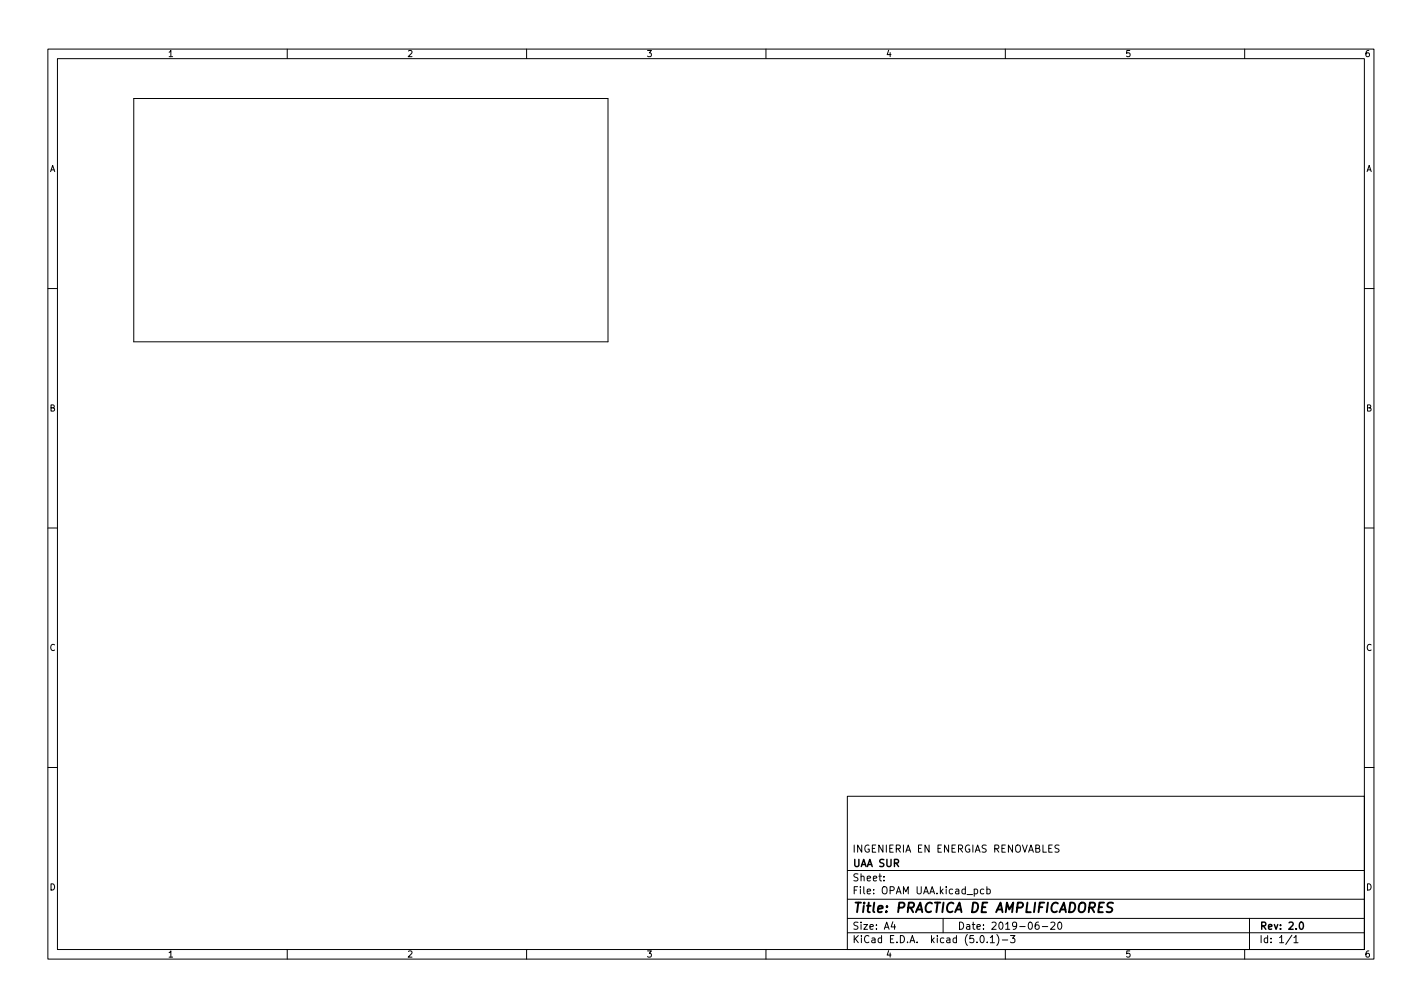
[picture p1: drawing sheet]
<svg xmlns="http://www.w3.org/2000/svg" width="297mm" height="210mm" viewBox="0 0 297 210" stroke-linecap="round" stroke-linejoin="round" font-family="sans-serif">
<defs><g id="words">
<text font-size="2.8" x="178" y="190.6">Title: PRACTICA DE AMPLIFICADORES</text>
<g font-size="2.1">
<text x="178" y="178">INGENIERIA EN ENERGIAS RENOVABLES</text>
<text x="178" y="184">Sheet:</text>
<text x="178" y="181">UAA SUR</text>
<text x="178" y="186.7">File: OPAM UAA.kicad_pcb</text>
<text x="178" y="196.9">KiCad E.D.A. kicad (5.0.1)-3</text>
<text x="178" y="194.1">Size: A4</text>
<text x="200" y="194.1">Date: 2019-06-20</text>
<text x="263" y="194.1">Rev: 2.0</text>
<text x="263" y="196.9">Id: 1/1</text>
</g>
<g font-size="1.8">
<text x="35" y="11.9">1</text>
<text x="85" y="11.9">2</text>
<text x="135" y="11.9">3</text>
<text x="185" y="11.9">4</text>
<text x="235" y="11.9">5</text>
<text x="285" y="11.9">6</text>
<text x="10.3" y="35.9">A</text>
<text x="285.3" y="35.9">A</text>
<text x="10.3" y="85.9">B</text>
<text x="285.3" y="85.9">B</text>
<text x="10.3" y="135.9">C</text>
<text x="285.3" y="135.9">C</text>
<text x="10.3" y="185.9">D</text>
<text x="285.3" y="185.9">D</text>
<text x="35" y="199.9">1</text>
<text x="85" y="199.9">2</text>
<text x="135" y="199.9">3</text>
<text x="185" y="199.9">4</text>
<text x="235" y="199.9">5</text>
<text x="285" y="199.9">6</text>
</g>
</g></defs>
<g fill="none" stroke="#000" stroke-width=".21">
<path d="M10 10.2h277v190.1h-277zM12 12.2h273v186.1h-273zM60 10.2v2M110 10.2v2M160 10.2v2M210 10.2v2M260 10.2v2M27.9 20.6h99.1v50.8h-99.1zM10 60.2h2M285 60.2h2M10 110.2h2M285 110.2h2"/>
<path d="M10 160.2h2M177 166.3h108v32h-108zM221.2 176.5l-.6-.1-.2 .3 .1 .4 .6 .3v.4l-.2 .1h-.5M285 160.2h2M60 198.3v2M110 198.3v2M160 198.3v2M177 194.8h108M177 191.8h108M177 187.8h108M177 181.8h108M184.6 183.8v.1"/>
<path d="M184.6 183v.1M186.5 192.5l-.4 1h1M186.9 193v1M197 191.8v3M203.5 185.7l.4-.1 .3 .3-.1 .7h-.6M204.9 195.4l.2-.1a.8 .8 0 0 1 .5 .8 .8 .8 0 0 1-.5 .7 1 1 0 0 1-.2-1.4zM205.5 185.7l-.4-.1-.3 .3 .1 .7h.6M206.1 185.7l.5-.1 .3 .3-.2 .7h-.6M206.1 185.1v1.5M206.2 196.7v.1M206.9 195.8l.4-.5v1.5M206.9 196.8h.8"/>
<path d="M208.2 195.1a1.72 1.72 0 0 1 0 2.3M209.4 196.3h1.1M210 198.3v2M211.1 195.3h.9l-.5 .6 .4 .1v.7l-.2 .1-.6-.1M216.9 192.5l-.4 .1a1.01 1.01 0 0 0 0 1.4l.5-.1 .1-.5-.3-.3-.4 .1-.2 .2M217.7 193.5h1.2M219.5 192.7l.6-.2 .3 .5-1 1h1M221.1 192.6l.2-.1a.8 .8 0 0 1 .5 .8 .8 .8 0 0 1-.5 .7 1 1 0 0 1-.2-1.4zM260 198.3v2M261 191.8v6.5M269.9 195.3l-1.3 1.9M270.3 195.8l.4-.5v1.5"/>
<path d="M270.3 196.8h.8"/>
</g>
<path d="M271.6 192.6l.2-.1a.8 .8 0 0 1 .5 .8 .8 .8 0 0 1-.5 .7 1 1 0 0 1-.2-1.4z" fill="none" stroke="#000" stroke-width=".3"/>
<path d="M232.5 188.6a.85 .85 0 0 0-1 .1l-.1 .5 .9 .5-.1 .6a.85 .85 0 0 1-1.1 .1" fill="none" stroke="#000" stroke-width=".4"/>
<use href="#words"/>
</svg>
